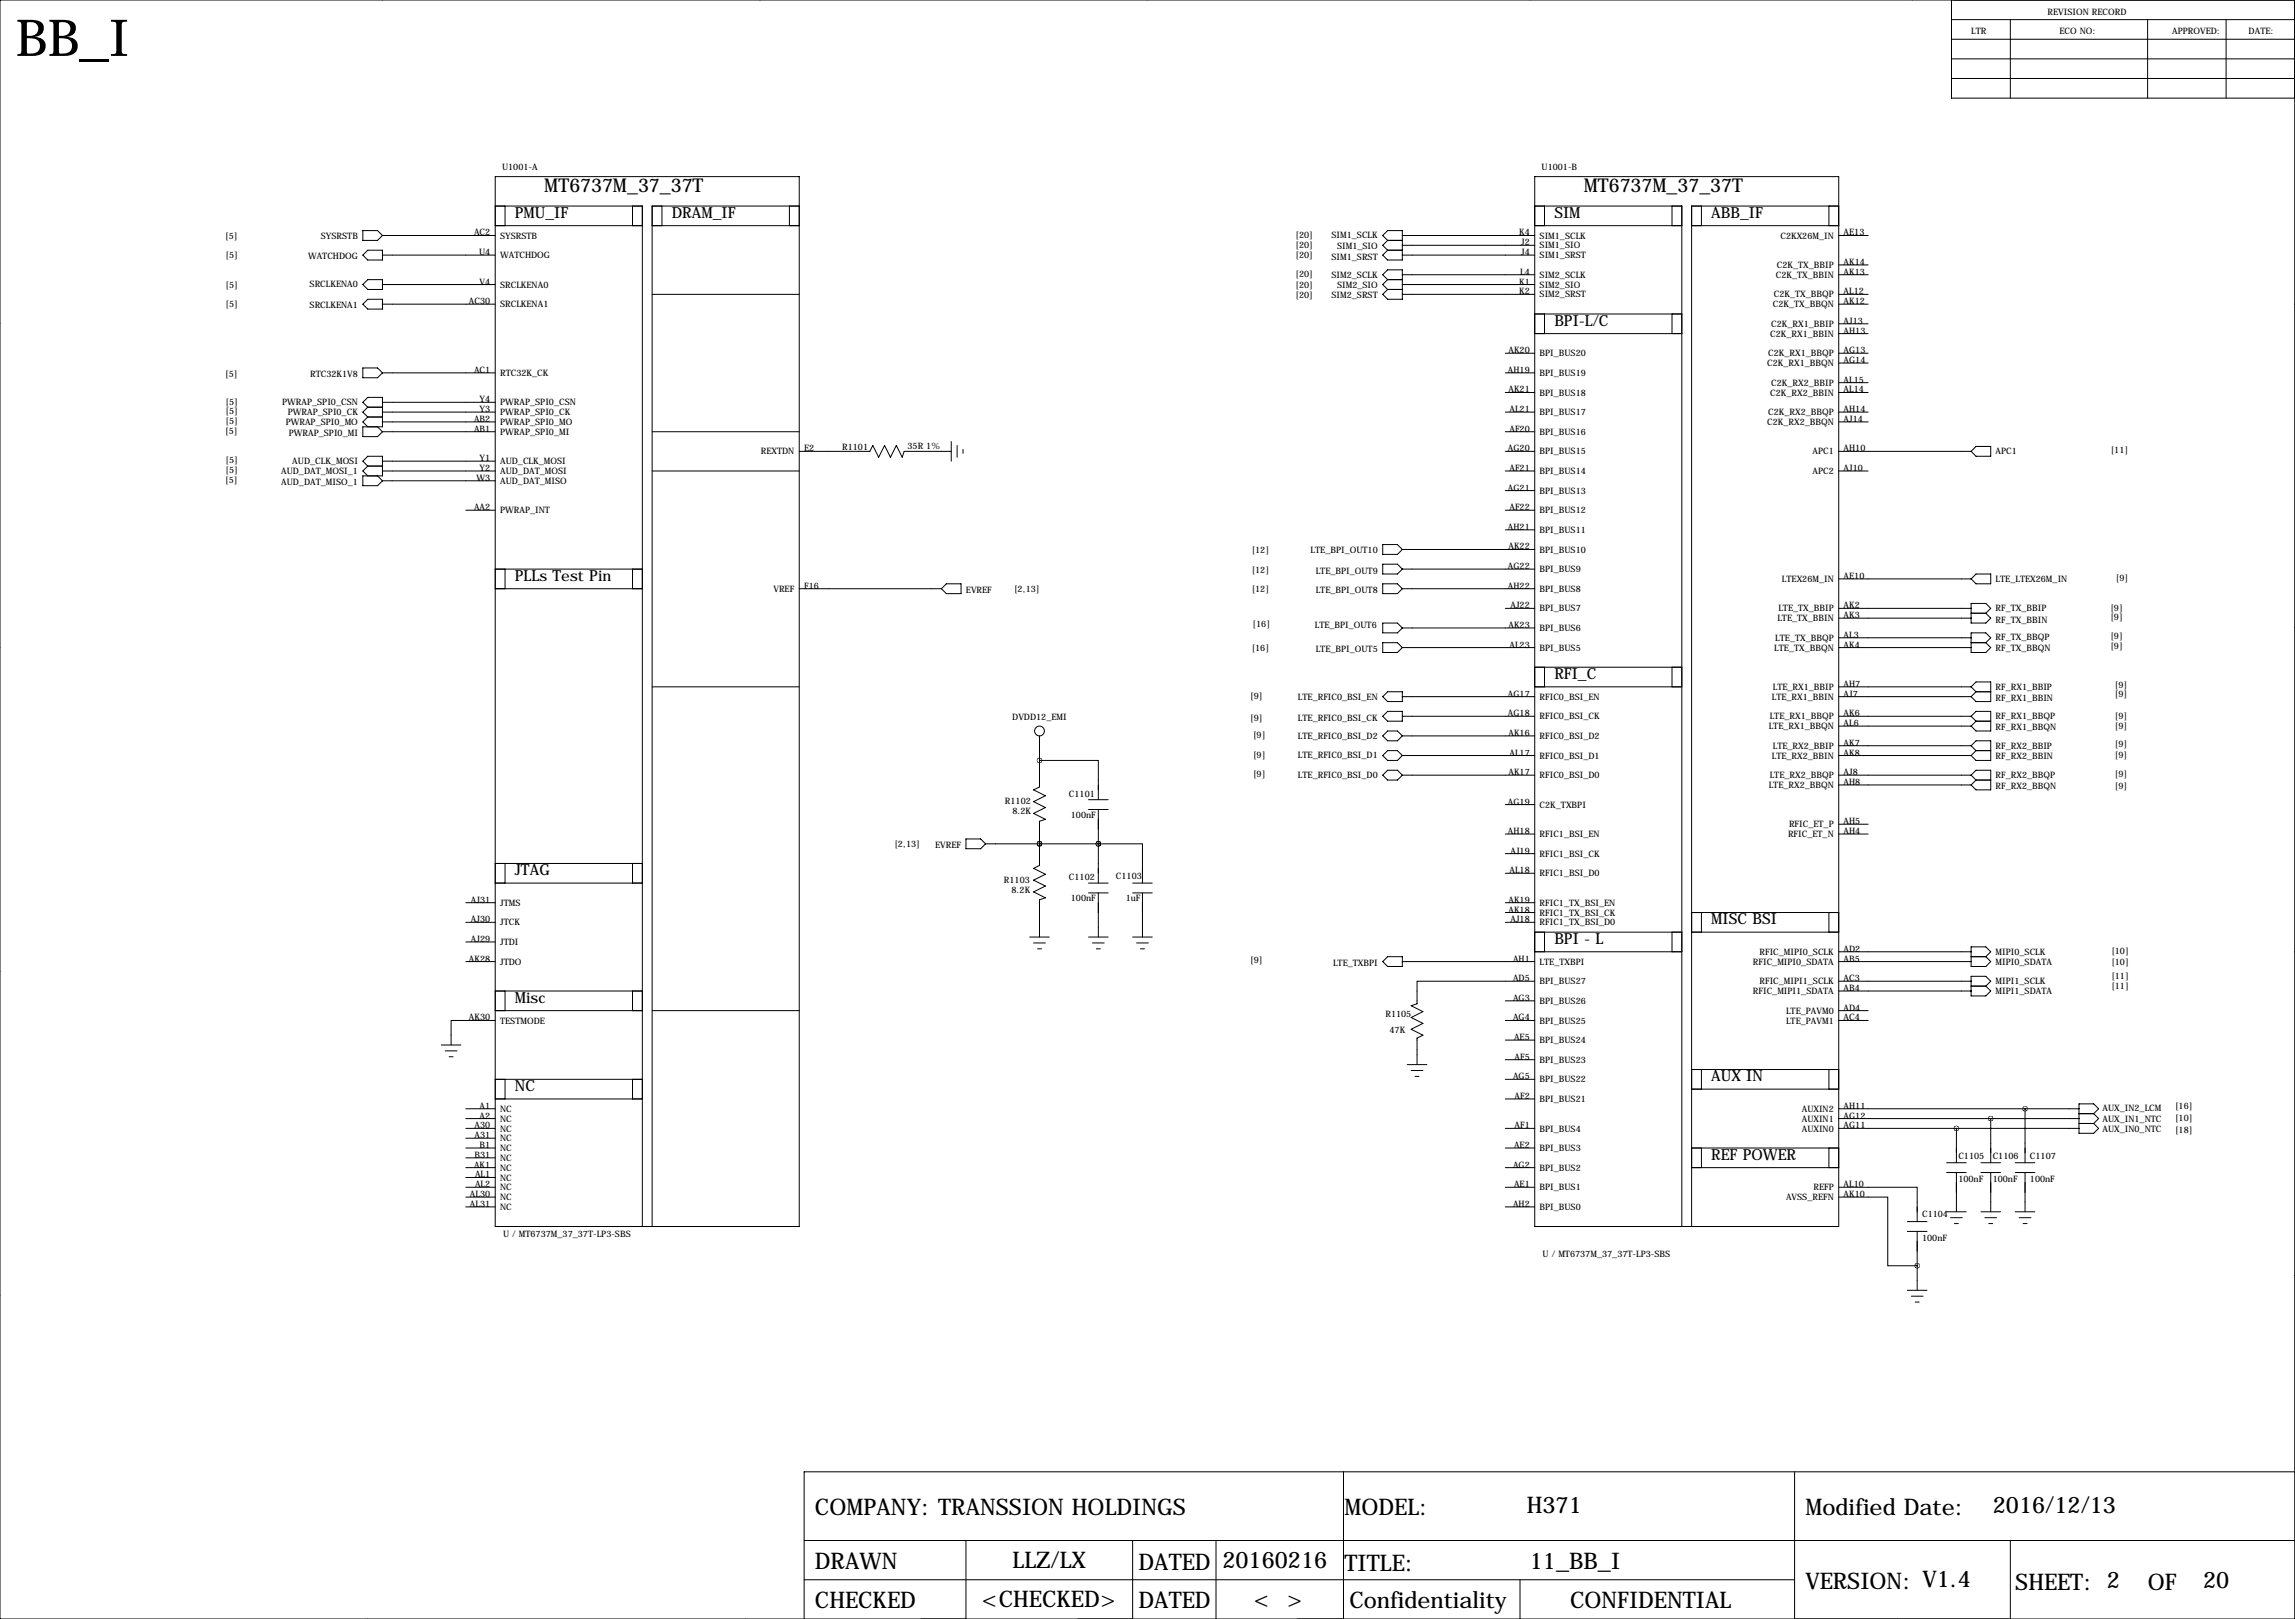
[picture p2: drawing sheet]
<svg xmlns="http://www.w3.org/2000/svg" width="594mm" height="419mm" viewBox="0 0 594 419" stroke-linecap="round" stroke-linejoin="round" font-family="sans-serif">
<defs><g id="words">
<text font-size="13.2" x="4.1" y="14.5">BB_I</text>
<g font-size="5.9">
<text x="211.1" y="392.2">COMPANY: TRANSSION HOLDINGS</text>
<text x="348.2" y="392.2">MODEL:</text>
<text x="395.5" y="391.7">H371</text>
<text x="467.6" y="392.2">Modified Date:</text>
<text x="516.2" y="391.7">2016/12/13</text>
<text x="211.1" y="406.1">DRAWN</text>
<text x="262.3" y="405.9">LLZ/LX</text>
<text x="294.9" y="406.4">DATED</text>
<text x="316.6" y="405.9">20160216</text>
<text x="348.2" y="406.7">TITLE:</text>
<text x="396.2" y="406.1">11_BB_I</text>
<text x="467.6" y="411.2">VERSION: V1.4</text>
<text x="522" y="411.5">SHEET: 2</text>
<text x="556.3" y="411.5">OF</text>
<text x="570.6" y="411">20</text>
<text x="211.1" y="416.3">CHECKED</text>
<text x="254.3" y="416.1">&lt;CHECKED&gt;</text>
<text x="294.9" y="416.3">DATED</text>
<text x="324.8" y="416.1">&lt; &gt;</text>
<text x="349.5" y="416.3">Confidentiality</text>
<text x="406.7" y="416.3">CONFIDENTIAL</text>
</g>
<g font-size="4.9">
<text x="141" y="49.8">MT6737M_37_37T</text>
<text x="410.2" y="49.8">MT6737M_37_37T</text>
</g>
<g font-size="4">
<text x="133.3" y="56.4">PMU_IF</text>
<text x="174" y="56.4">DRAM_IF</text>
<text x="402.6" y="56.4">SIM</text>
<text x="443.2" y="56.4">ABB_IF</text>
<text x="402.6" y="84.3">BPI-L/C</text>
<text x="133.3" y="150.4">PLLs Test Pin</text>
<text x="402.6" y="175.8">RFI_C</text>
<text x="133.3" y="226.6">JTAG</text>
<text x="443.2" y="239.3">MISC BSI</text>
<text x="402.6" y="244.3">BPI - L</text>
<text x="133.3" y="259.6">Misc</text>
<text x="443.2" y="279.9">AUX IN</text>
<text x="133.3" y="282.4">NC</text>
<text x="443.2" y="300.2">REF POWER</text>
</g>
<g font-size="2.3">
<text x="530.4" y="3.8">REVISION RECORD</text>
<text x="510.5" y="8.9">LTR</text>
<text x="533.4" y="8.9">ECO NO:</text>
<text x="562.6" y="8.9">APPROVED:</text>
<text x="582.4" y="8.9">DATE:</text>
<text x="130" y="43.9">U1001-A</text>
<text x="399.3" y="43.9">U1001-B</text>
<text x="58.3" y="61.8">[5]</text>
<text x="83.1" y="62">SYSRSTB</text>
<text x="122.8" y="61">AC2</text>
<text x="129.5" y="61.8">SYSRSTB</text>
<text x="335.5" y="61.6">[20]</text>
<text x="335.5" y="64.1">[20]</text>
<text x="344.9" y="61.7">SIM1_SCLK</text>
<text x="346.3" y="64.5">SIM1_SIO</text>
<text x="393.5" y="61">K4</text>
<text x="394" y="63.5">J2</text>
<text x="398.8" y="61.8">SIM1_SCLK</text>
<text x="398.8" y="64.3">SIM1_SIO</text>
<text x="461.1" y="61.8">C2KX26M_IN</text>
<text x="477.5" y="61">AE13</text>
<text x="58.4" y="66.9">[5]</text>
<text x="79.8" y="67.1">WATCHDOG</text>
<text x="124.1" y="66">U4</text>
<text x="129.5" y="66.8">WATCHDOG</text>
<text x="335.5" y="66.9">[20]</text>
<text x="335.5" y="71.7">[20]</text>
<text x="344.9" y="67.3">SIM1_SRST</text>
<text x="344.9" y="71.9">SIM2_SCLK</text>
<text x="393.7" y="71.1">L4</text>
<text x="394" y="66">J4</text>
<text x="398.8" y="66.8">SIM1_SRST</text>
<text x="398.8" y="71.9">SIM2_SCLK</text>
<text x="460" y="71.9">C2K_TX_BBIN</text>
<text x="460.2" y="69.4">C2K_TX_BBIP</text>
<text x="477.5" y="68.6">AK14</text>
<text x="477.5" y="71.1">AK13</text>
<text x="58.4" y="74.5">[5]</text>
<text x="80.2" y="74.4">SRCLKENA0</text>
<text x="124.2" y="73.7">V4</text>
<text x="129.5" y="74.5">SRCLKENA0</text>
<text x="335.5" y="74.5">[20]</text>
<text x="335.5" y="77.1">[20]</text>
<text x="344.9" y="77.2">SIM2_SRST</text>
<text x="346.3" y="74.7">SIM2_SIO</text>
<text x="393.5" y="73.7">K1</text>
<text x="393.5" y="76.2">K2</text>
<text x="398.8" y="74.5">SIM2_SIO</text>
<text x="398.8" y="77">SIM2_SRST</text>
<text x="459.4" y="77">C2K_TX_BBQP</text>
<text x="477.5" y="76.2">AL12</text>
<text x="58.4" y="79.6">[5]</text>
<text x="80.2" y="79.8">SRCLKENA1</text>
<text x="121.5" y="78.7">AC30</text>
<text x="129.5" y="79.5">SRCLKENA1</text>
<text x="459.2" y="79.5">C2K_TX_BBQN</text>
<text x="477.5" y="78.7">AK12</text>
<text x="477.5" y="83.8">AJ13</text>
<text x="458.5" y="87.2">C2K_RX1_BBIN</text>
<text x="458.8" y="84.6">C2K_RX1_BBIP</text>
<text x="477.5" y="86.4">AH13</text>
<text x="390.7" y="91.4">AK20</text>
<text x="398.8" y="92.2">BPI_BUS20</text>
<text x="457.7" y="94.8">C2K_RX1_BBQN</text>
<text x="458" y="92.2">C2K_RX1_BBQP</text>
<text x="477.5" y="91.4">AG13</text>
<text x="477.5" y="94">AG14</text>
<text x="58.3" y="97.6">[5]</text>
<text x="80.3" y="97.5">RTC32K1V8</text>
<text x="122.8" y="96.5">AC1</text>
<text x="129.5" y="97.3">RTC32K_CK</text>
<text x="390.6" y="96.5">AH19</text>
<text x="390.7" y="101.6">AK21</text>
<text x="398.8" y="97.3">BPI_BUS19</text>
<text x="458.8" y="99.9">C2K_RX2_BBIP</text>
<text x="477.5" y="99.1">AL15</text>
<text x="477.5" y="101.6">AL14</text>
<text x="58.4" y="104.7">[5]</text>
<text x="58.4" y="107.3">[5]</text>
<text x="73.1" y="104.9">PWRAP_SPI0_CSN</text>
<text x="74.5" y="107.4">PWRAP_SPI0_CK</text>
<text x="124.2" y="104.1">Y4</text>
<text x="124.2" y="106.7">Y3</text>
<text x="129.5" y="104.9">PWRAP_SPI0_CSN</text>
<text x="129.5" y="107.5">PWRAP_SPI0_CK</text>
<text x="391" y="106.7">AL21</text>
<text x="398.8" y="102.4">BPI_BUS18</text>
<text x="398.8" y="107.5">BPI_BUS17</text>
<text x="458" y="107.5">C2K_RX2_BBQP</text>
<text x="458.5" y="102.4">C2K_RX2_BBIN</text>
<text x="477.5" y="106.7">AH14</text>
<text x="58.3" y="112.4">[5]</text>
<text x="58.4" y="109.8">[5]</text>
<text x="74" y="110">PWRAP_SPI0_MO</text>
<text x="74.8" y="112.8">PWRAP_SPI0_MI</text>
<text x="122.8" y="109.2">AB2</text>
<text x="122.8" y="111.8">AB1</text>
<text x="129.5" y="110">PWRAP_SPI0_MO</text>
<text x="129.5" y="112.6">PWRAP_SPI0_MI</text>
<text x="391" y="111.8">AF20</text>
<text x="398.8" y="112.6">BPI_BUS16</text>
<text x="457.7" y="110">C2K_RX2_BBQN</text>
<text x="477.5" y="109.2">AJ14</text>
<text x="58.4" y="120">[5]</text>
<text x="124.2" y="119.4">Y1</text>
<text x="197" y="117.6">REXTDN</text>
<text x="208.3" y="116.8">E2</text>
<text x="218.1" y="116.6">R1101</text>
<text x="235.1" y="116.2">35R 1%</text>
<text x="390.6" y="116.8">AG20</text>
<text x="398.8" y="117.6">BPI_BUS15</text>
<text x="469.4" y="117.6">APC1</text>
<text x="477.5" y="116.8">AH10</text>
<text x="516.9" y="117.6">APC1</text>
<text x="546.7" y="117.2">[11]</text>
<text x="58.3" y="125.1">[5]</text>
<text x="58.4" y="122.5">[5]</text>
<text x="72.8" y="122.7">AUD_DAT_MOSI_1</text>
<text x="72.8" y="125.5">AUD_DAT_MISO_1</text>
<text x="75.7" y="120.1">AUD_CLK_MOSI</text>
<text x="123.4" y="124.5">W3</text>
<text x="124.2" y="121.9">Y2</text>
<text x="129.5" y="120.2">AUD_CLK_MOSI</text>
<text x="129.5" y="122.7">AUD_DAT_MOSI</text>
<text x="129.5" y="125.3">AUD_DAT_MISO</text>
<text x="391" y="121.9">AF21</text>
<text x="398.8" y="122.7">BPI_BUS14</text>
<text x="469.4" y="122.7">APC2</text>
<text x="477.5" y="121.9">AJ10</text>
<text x="390.6" y="127">AG21</text>
<text x="398.8" y="127.8">BPI_BUS13</text>
<text x="122.8" y="132.1">AA2</text>
<text x="129.5" y="132.9">PWRAP_INT</text>
<text x="390.6" y="137.2">AH21</text>
<text x="391" y="132.1">AF22</text>
<text x="398.8" y="132.9">BPI_BUS12</text>
<text x="398.8" y="138">BPI_BUS11</text>
<text x="324.2" y="143.1">[12]</text>
<text x="339.5" y="143.3">LTE_BPI_OUT10</text>
<text x="390.7" y="142.2">AK22</text>
<text x="398.8" y="143">BPI_BUS10</text>
<text x="324.2" y="148.4">[12]</text>
<text x="340.8" y="148.6">LTE_BPI_OUT9</text>
<text x="390.6" y="147.3">AG22</text>
<text x="398.8" y="148.1">BPI_BUS9</text>
<text x="477.5" y="149.9">AE10</text>
<text x="200.3" y="153.2">VREF</text>
<text x="208.3" y="152.4">F16</text>
<text x="250.2" y="153.4">EVREF</text>
<text x="262.7" y="153.3">[2,13]</text>
<text x="324.2" y="153.3">[12]</text>
<text x="340.8" y="153.4">LTE_BPI_OUT8</text>
<text x="390.6" y="152.4">AH22</text>
<text x="398.8" y="153.2">BPI_BUS8</text>
<text x="461.5" y="150.7">LTEX26M_IN</text>
<text x="516.9" y="150.6">LTE_LTEX26M_IN</text>
<text x="548" y="150.5">[9]</text>
<text x="391.2" y="157.5">AJ22</text>
<text x="398.8" y="158.3">BPI_BUS7</text>
<text x="460.4" y="160.8">LTE_TX_BBIN</text>
<text x="460.6" y="158.3">LTE_TX_BBIP</text>
<text x="477.5" y="157.5">AK2</text>
<text x="477.5" y="160">AK3</text>
<text x="516.9" y="158.2">RF_TX_BBIP</text>
<text x="516.9" y="161.3">RF_TX_BBIN</text>
<text x="546.6" y="158.1">[9]</text>
<text x="546.6" y="160.6">[9]</text>
<text x="324.5" y="162.4">[16]</text>
<text x="340.5" y="162.6">LTE_BPI_OUT6</text>
<text x="390.7" y="162.6">AK23</text>
<text x="391" y="167.6">AL23</text>
<text x="398.8" y="163.4">BPI_BUS6</text>
<text x="459.8" y="165.9">LTE_TX_BBQP</text>
<text x="477.5" y="165.1">AL3</text>
<text x="477.5" y="167.6">AK4</text>
<text x="516.9" y="165.6">RF_TX_BBQP</text>
<text x="546.6" y="165.4">[9]</text>
<text x="546.6" y="168">[9]</text>
<text x="324.2" y="168.5">[16]</text>
<text x="340.8" y="168.7">LTE_BPI_OUT5</text>
<text x="398.8" y="168.4">BPI_BUS5</text>
<text x="459.6" y="168.4">LTE_TX_BBQN</text>
<text x="516.9" y="168.4">RF_TX_BBQN</text>
<text x="459.2" y="178.6">LTE_RX1_BBIP</text>
<text x="477.5" y="177.8">AH7</text>
<text x="516.9" y="178.6">RF_RX1_BBIP</text>
<text x="547.8" y="178.1">[9]</text>
<text x="323.9" y="180.9">[9]</text>
<text x="336.2" y="181.1">LTE_RFIC0_BSI_EN</text>
<text x="390.6" y="185.4">AG18</text>
<text x="390.6" y="180.3">AG17</text>
<text x="398.8" y="181.1">RFIC0_BSI_EN</text>
<text x="458.9" y="181.1">LTE_RX1_BBIN</text>
<text x="477.5" y="180.3">AJ7</text>
<text x="477.5" y="185.4">AK6</text>
<text x="516.9" y="181.4">RF_RX1_BBIN</text>
<text x="547.8" y="180.4">[9]</text>
<text x="262.2" y="186.4">DVDD12_EMI</text>
<text x="323.9" y="186.5">[9]</text>
<text x="324.6" y="191.1">[9]</text>
<text x="336.2" y="191.3">LTE_RFIC0_BSI_D2</text>
<text x="336.2" y="186.7">LTE_RFIC0_BSI_CK</text>
<text x="390.7" y="190.5">AK16</text>
<text x="398.8" y="186.2">RFIC0_BSI_CK</text>
<text x="398.8" y="191.3">RFIC0_BSI_D2</text>
<text x="458.1" y="188.8">LTE_RX1_BBQN</text>
<text x="458.4" y="186.2">LTE_RX1_BBQP</text>
<text x="477.5" y="188">AL6</text>
<text x="516.9" y="186.2">RF_RX1_BBQP</text>
<text x="516.9" y="189">RF_RX1_BBQN</text>
<text x="547.8" y="186">[9]</text>
<text x="547.8" y="188.8">[9]</text>
<text x="324.6" y="196.2">[9]</text>
<text x="336.2" y="196.3">LTE_RFIC0_BSI_D1</text>
<text x="391" y="195.6">AL17</text>
<text x="398.8" y="196.4">RFIC0_BSI_D1</text>
<text x="458.9" y="196.4">LTE_RX2_BBIN</text>
<text x="459.2" y="193.8">LTE_RX2_BBIP</text>
<text x="477.5" y="193">AK7</text>
<text x="477.5" y="195.6">AK8</text>
<text x="516.9" y="193.8">RF_RX2_BBIP</text>
<text x="516.9" y="196.6">RF_RX2_BBIN</text>
<text x="547.8" y="193.4">[9]</text>
<text x="547.8" y="196.2">[9]</text>
<text x="324.6" y="201.3">[9]</text>
<text x="336.2" y="201.4">LTE_RFIC0_BSI_D0</text>
<text x="390.7" y="200.7">AK17</text>
<text x="398.8" y="201.5">RFIC0_BSI_D0</text>
<text x="458.4" y="201.5">LTE_RX2_BBQP</text>
<text x="477.5" y="200.7">AJ8</text>
<text x="477.5" y="203.2">AH8</text>
<text x="516.9" y="201.4">RF_RX2_BBQP</text>
<text x="547.8" y="201.3">[9]</text>
<text x="260.3" y="208">R1102</text>
<text x="276.9" y="206.2">C1101</text>
<text x="390.6" y="208.3">AG19</text>
<text x="398.8" y="209.1">C2K_TXBPI</text>
<text x="458.1" y="204">LTE_RX2_BBQN</text>
<text x="516.9" y="204.2">RF_RX2_BBQN</text>
<text x="547.8" y="204.3">[9]</text>
<text x="262.2" y="210.7">8.2K</text>
<text x="277.4" y="211.7">100nF</text>
<text x="390.6" y="215.9">AH18</text>
<text x="463.4" y="214.2">RFIC_ET_P</text>
<text x="477.5" y="215.9">AH4</text>
<text x="477.5" y="213.4">AH5</text>
<text x="231.7" y="219.3">[2,13]</text>
<text x="242.2" y="219.5">EVREF</text>
<text x="391.2" y="221">AJ19</text>
<text x="398.8" y="216.7">RFIC1_BSI_EN</text>
<text x="398.8" y="221.8">RFIC1_BSI_CK</text>
<text x="463.1" y="216.7">RFIC_ET_N</text>
<text x="276.9" y="227.8">C1102</text>
<text x="289.1" y="227.6">C1103</text>
<text x="391" y="226.1">AL18</text>
<text x="398.8" y="226.9">RFIC1_BSI_D0</text>
<text x="122" y="233.7">AJ31</text>
<text x="260" y="228.6">R1103</text>
<text x="262" y="231.2">8.2K</text>
<text x="277.4" y="233.3">100nF</text>
<text x="291.6" y="233.3">1uF</text>
<text x="390.7" y="233.7">AK19</text>
<text x="122" y="238.8">AJ30</text>
<text x="129.5" y="234.5">JTMS</text>
<text x="129.5" y="239.6">JTCK</text>
<text x="390.7" y="236.2">AK18</text>
<text x="391.2" y="238.8">AJ18</text>
<text x="398.8" y="234.5">RFIC1_TX_BSI_EN</text>
<text x="398.8" y="237">RFIC1_TX_BSI_CK</text>
<text x="398.8" y="239.6">RFIC1_TX_BSI_D0</text>
<text x="122" y="243.8">AJ29</text>
<text x="129.5" y="244.6">JTDI</text>
<text x="121.5" y="248.9">AK28</text>
<text x="129.5" y="249.7">JTDO</text>
<text x="323.9" y="249.3">[9]</text>
<text x="345.3" y="249.9">LTE_TXBPI</text>
<text x="391.9" y="248.9">AH1</text>
<text x="398.8" y="249.7">LTE_TXBPI</text>
<text x="454" y="249.7">RFIC_MIPI0_SDATA</text>
<text x="455.7" y="247.2">RFIC_MIPI0_SCLK</text>
<text x="477.5" y="246.4">AD2</text>
<text x="477.5" y="248.9">AB5</text>
<text x="516.9" y="247.1">MIPI0_SCLK</text>
<text x="516.9" y="249.7">MIPI0_SDATA</text>
<text x="546.9" y="247">[10]</text>
<text x="546.9" y="249.8">[10]</text>
<text x="391.9" y="254">AD5</text>
<text x="398.8" y="254.8">BPI_BUS27</text>
<text x="454" y="257.3">RFIC_MIPI1_SDATA</text>
<text x="455.7" y="254.8">RFIC_MIPI1_SCLK</text>
<text x="477.5" y="254">AC3</text>
<text x="477.5" y="256.5">AB4</text>
<text x="516.9" y="254.8">MIPI1_SCLK</text>
<text x="516.9" y="257.3">MIPI1_SDATA</text>
<text x="546.9" y="253.3">[11]</text>
<text x="546.9" y="256.1">[11]</text>
<text x="358.8" y="263.2">R1105</text>
<text x="391.9" y="259.1">AG3</text>
<text x="398.8" y="259.9">BPI_BUS26</text>
<text x="462.6" y="262.4">LTE_PAVM0</text>
<text x="477.5" y="261.6">AD4</text>
<text x="121.5" y="264.2">AK30</text>
<text x="129.5" y="265">TESTMODE</text>
<text x="359.9" y="267.5">47K</text>
<text x="391.9" y="264.2">AG4</text>
<text x="392.2" y="269.2">AE5</text>
<text x="398.8" y="265">BPI_BUS25</text>
<text x="462.6" y="265">LTE_PAVM1</text>
<text x="477.5" y="264.2">AC4</text>
<text x="392.3" y="274.3">AF5</text>
<text x="398.8" y="270">BPI_BUS24</text>
<text x="398.8" y="275.1">BPI_BUS23</text>
<text x="391.9" y="279.4">AG5</text>
<text x="398.8" y="280.2">BPI_BUS22</text>
<text x="124.2" y="287">A1</text>
<text x="129.5" y="287.8">NC</text>
<text x="392.3" y="284.5">AF2</text>
<text x="398.8" y="285.3">BPI_BUS21</text>
<text x="466.7" y="287.8">AUXIN2</text>
<text x="477.5" y="287">AH11</text>
<text x="544.6" y="287.5">AUX_IN2_LCM</text>
<text x="563.4" y="287.1">[16]</text>
<text x="122.9" y="292.1">A30</text>
<text x="124.2" y="289.6">A2</text>
<text x="129.5" y="292.9">NC</text>
<text x="129.5" y="290.4">NC</text>
<text x="392.3" y="292.1">AF1</text>
<text x="398.8" y="292.9">BPI_BUS4</text>
<text x="466.7" y="290.4">AUXIN1</text>
<text x="466.7" y="292.9">AUXIN0</text>
<text x="477.5" y="289.6">AG12</text>
<text x="477.5" y="292.1">AG11</text>
<text x="544.6" y="293.1">AUX_IN0_NTC</text>
<text x="544.6" y="290.3">AUX_IN1_NTC</text>
<text x="563.4" y="293.2">[18]</text>
<text x="563.4" y="290.2">[10]</text>
<text x="122.9" y="294.6">A31</text>
<text x="122.9" y="299.7">B31</text>
<text x="124.2" y="297.2">B1</text>
<text x="129.5" y="295.4">NC</text>
<text x="129.5" y="298">NC</text>
<text x="392.2" y="297.2">AE2</text>
<text x="398.8" y="298">BPI_BUS3</text>
<text x="507.2" y="300">C1105</text>
<text x="516.1" y="300">C1106</text>
<text x="525.8" y="300">C1107</text>
<text x="122.8" y="302.3">AK1</text>
<text x="123" y="304.8">AL1</text>
<text x="129.5" y="300.5">NC</text>
<text x="129.5" y="303.1">NC</text>
<text x="129.5" y="305.6">NC</text>
<text x="391.9" y="302.3">AG2</text>
<text x="398.8" y="303.1">BPI_BUS2</text>
<text x="507.2" y="305.9">100nF</text>
<text x="516.1" y="305.9">100nF</text>
<text x="525.8" y="305.9">100nF</text>
<text x="121.7" y="309.9">AL30</text>
<text x="123" y="307.3">AL2</text>
<text x="129.5" y="308.1">NC</text>
<text x="129.5" y="310.7">NC</text>
<text x="392.2" y="307.3">AE1</text>
<text x="398.8" y="308.1">BPI_BUS1</text>
<text x="462.6" y="310.7">AVSS_REFN</text>
<text x="469.7" y="308.1">REFP</text>
<text x="477.5" y="309.9">AK10</text>
<text x="477.5" y="307.3">AL10</text>
<text x="121.7" y="312.4">AL31</text>
<text x="129.5" y="313.2">NC</text>
<text x="391.9" y="312.4">AH2</text>
<text x="398.8" y="313.2">BPI_BUS0</text>
<text x="497.8" y="315">C1104</text>
<text x="130.3" y="320.3">U / MT6737M_37_37T-LP3-SBS</text>
<text x="497.8" y="321.1">100nF</text>
<text x="399.5" y="325.4">U / MT6737M_37_37T-LP3-SBS</text>
</g>
</g></defs>
<g fill="none" stroke="#000" stroke-width=".26">
<path d="M99.1 -.1v.1M196.8 -.1v.1M297.2 -.1v.1M396.2 -.1v.1M495.3 -.1v.1M0 0h594.4v419.1h-594.4zM505.5 5.1h88.9M505.5 10.2h88.9M505.5 0v25.4h88.9M505.5 15.2h88.9M520.7 5.1v20.3M556.3 5.1v20.3"/>
<path d="M576.6 5.1v20.3M505.5 20.3h88.9M94 59.7h3.8l1.3 1.3-1.3 1.2h-3.8zM128.3 53.3h38.1v264.2M128.3 45.7h78.7v271.8h-78.7zM128.3 58.4h38.1M130.8 53.3v5.1M163.8 53.3v5.1M168.9 58.4h38.1M171.4 53.3v5.1M204.5 53.3v5.1M207 53.3h-38.1v264.2"/>
<path d="M397.5 53.3h38.1v264.2M397.5 58.4h38.1M397.5 45.7h78.7v271.8h-78.7zM400 53.3v5.1M433.1 53.3v5.1M438.1 58.4h38.1M440.7 53.3v5.1M473.7 53.3v5.1M476.2 53.3h-38.1v264.2M94 73.7l1.2-1.3h3.9v2.5h-3.9zM95.2 64.8h3.9v2.5h-3.9l-1.2-1.3zM95.2 77.5h3.9v2.5h-3.9l-1.2-1.3z"/>
<path d="M99.1 78.7h29.2M99.1 61h29.2M99.1 66h29.2M99.1 73.7h29.2M168.9 76.2h38.1M359.4 62.2h3.8M359.4 62.2l-1.3-1.2 1.3-1.3h3.8v7.6h-3.8l-1.3-1.3 1.3-1.2M359.4 64.8h3.8M359.4 72.4h3.8M359.4 74.9h3.8M359.4 72.4l-1.3-1.3 1.3-1.2h3.8v7.6h-3.8l-1.3-1.3 1.3-1.3M359.4 62.2l-1.3 1.3 1.3 1.3"/>
<path d="M359.4 72.4l-1.3 1.3 1.3 1.2M363.2 76.2h34.3M363.2 61h34.3M363.2 66h34.3M363.2 73.7h34.3M363.2 63.5h34.3M363.2 71.1h34.3M476.2 78.7h7.7M476.2 76.2h7.7M476.2 61h7.7M476.2 71.1h7.7M476.2 68.6h7.7"/>
<path d="M594.4 78.7h.1M0 83.8h.1M94 95.2h3.8l1.3 1.3-1.3 1.3h-3.8zM99.1 96.5h29.2M389.9 96.5h7.6M389.9 91.4h7.6M397.5 86.4h38.1M397.5 81.3h38.1M400 81.3v5.1M433.1 81.3v5.1M476.2 83.8h7.7M476.2 86.4h7.7"/>
<path d="M476.2 91.4h7.7M476.2 94h7.7M476.2 99.1h7.7M95.2 105.4l-1.2-1.3 1.2-1.2h3.9v7.6h-5.1v2.5h3.8l1.3-1.2M95.2 105.4h3.9M95.2 105.4l-1.2 1.3 1.2 1.2M95.2 107.9h3.9M95.2 107.9l-1.2 1.3 1.2 1.3M97.8 110.5l1.3 1.3M99.1 111.8h29.2M99.1 104.1h29.2M99.1 106.7h29.2"/>
<path d="M99.1 109.2h29.2M99.1 119.4h29.2M168.9 111.8h38.1M207 116.8h18.3l.8-1.5 1.5 3.1 1.5-3.1 1.5 3.1 1.6-3.1 1.5 3.1 .5-1.6h12.2M246.4 114.3v5.1M247.9 115.3v3.1M249.4 116.3v1M389.9 116.8h7.6M389.9 111.8h7.6M389.9 106.7h7.6M389.9 101.6h7.6M476.2 116.8h34.3"/>
<path d="M476.2 106.7h7.7M476.2 109.2h7.7M476.2 101.6h7.7M510.5 116.8l1.3-1.2h3.8v2.5h-3.8zM95.2 120.6l-1.2-1.2 1.2-1.3h3.9v5.1h-5.1v2.5h3.8l1.3-1.2M95.2 120.6h3.9M95.2 120.6l-1.2 1.3 1.2 1.3M97.8 123.2l1.3 1.3M99.1 121.9h29.2M99.1 124.5h29.2M120.6 132.1h7.7M168.9 121.9h38.1"/>
<path d="M389.9 121.9h7.6M389.9 132.1h7.6M389.9 127h7.6M389.9 137.2h7.6M476.2 121.9h7.7M128.3 147.3h38.1M128.3 152.4h38.1M130.8 147.3v5.1M163.8 147.3v5.1M207 152.4h36.8M245.1 151.1h3.8v2.6h-3.8l-1.3-1.3zM358.1 151.1h3.8l1.3 1.3-1.3 1.3h-3.8z"/>
<path d="M358.1 146.1h3.8l1.3 1.2-1.3 1.3h-3.8zM358.1 141h3.8l1.3 1.2-1.3 1.3h-3.8zM363.2 147.3h34.3M363.2 152.4h34.3M363.2 142.2h34.3M389.9 157.5h7.6M476.2 157.5h34.3M476.2 149.9h34.3M510.5 149.9l1.3-1.3h3.8v2.5h-3.8zM510.5 156.2h3.8l1.3 1.3-1.3 1.3 1.3 1.2-1.3 1.3h-3.8zM510.5 158.8h3.8M0 167.6h.1"/>
<path d="M168.9 177.8h38.1M358.1 161.3h3.8l1.3 1.3-1.3 1.2h-3.8zM358.1 166.4h3.8l1.3 1.2-1.3 1.3h-3.8zM359.4 179.1h3.8v2.5h-3.8l-1.3-1.3zM363.2 162.6h34.3M363.2 167.6h34.3M397.5 177.8h38.1M397.5 172.7h38.1M400 172.7v5.1M433.1 172.7v5.1M476.2 167.6h34.3M476.2 177.8h34.3"/>
<path d="M476.2 160h34.3M476.2 165.1h34.3M510.5 177.8l1.3-1.3h3.8v5.1h-3.8l-1.3-1.3M510.5 163.8h3.8l1.3 1.3-1.3 1.3 1.3 1.2-1.3 1.3h-3.8zM510.5 166.4h3.8M510.5 177.8l1.3 1.3M511.8 179.1h3.8M511.8 179.1l-1.3 1.2M594.4 162.6h.1M269.2 196.8h15.3v10.2M269.2 190.5v13.2l-1.5 .8 3.1 1.5-3.1 1.5 3.1 1.5-3.1 1.6 3.1 1.5-1.6 .5v11.4l-1.5 .8 3.1 1.5-3.1 1.5 3.1 1.6-3.1 1.5 3.1 1.5-1.6 .5v9.7M358.1 190.5l1.3-1.3h2.5l1.3 1.3-1.3 1.3h-2.5z"/>
<path d="M359.4 184.1h3.8v2.6h-3.8l-1.3-1.3zM359.4 194.3h2.5l1.3 1.3-1.3 1.2h-2.5l-1.3-1.2zM363.2 185.4h34.3M363.2 190.5h34.3M363.2 195.6h34.3M363.2 180.3h34.3M476.2 185.4h34.3M476.2 195.6h34.3M476.2 180.3h34.3M476.2 188h34.3M476.2 193h34.3M510.5 185.4l1.3-1.3h3.8v5.1h-3.8l-1.3-1.2"/>
<path d="M510.5 193l1.3-1.2h3.8v5h-3.8l-1.3-1.2M510.5 185.4l1.3 1.3M510.5 193l1.3 1.3M511.8 194.3h3.8M511.8 186.7h3.8M511.8 194.3l-1.3 1.3M511.8 186.7l-1.3 1.3M250.2 217.2h3.8l1.3 1.2-1.3 1.3h-3.8zM255.3 218.4h29.2M269.2 218.4h.1M281.9 207h5.1M281.9 209.5h5.1"/>
<path d="M284.5 218.4h11.4v10.2M284.5 218.4h.1M284.5 209.5v19.1M358.1 200.7l1.3-1.3h2.5l1.3 1.3-1.3 1.2h-2.5zM363.2 200.7h34.3M389.9 208.3h7.6M389.9 215.9h7.6M476.2 200.7h34.3M476.2 215.9h7.7M476.2 203.2h34.3M476.2 213.4h7.7M510.5 200.7l1.3-1.3h3.8v5.1h-3.8l-1.3-1.3"/>
<path d="M510.5 200.7l1.3 1.2M511.8 201.9h3.8M511.8 201.9l-1.3 1.3M120.6 233.7h7.7M120.6 238.8h7.7M128.3 228.6h38.1M128.3 223.5h38.1M130.8 223.5v5.1M163.8 223.5v5.1M281.9 228.6h5.1M281.9 231.1h5.1M284.5 231.1v11.5"/>
<path d="M293.4 228.6h5M293.4 231.1h5M295.9 231.1v11.5M389.9 233.7h7.6M389.9 238.8h7.6M389.9 236.2h7.6M389.9 221h7.6M389.9 226.1h7.6M438.1 236.2h38.1M440.7 236.2v5.1M473.7 236.2v5.1M0 251.5h.1"/>
<path d="M120.6 243.8h7.7M120.6 248.9h7.7M128.3 256.5h38.1M130.8 256.5v5.1M163.8 256.5v5.1M266.7 242.6h5.1M267.7 244.1h3.1M268.7 245.6h1M281.9 242.6h5.1M283 244.1h3M284 245.6h1M293.4 242.6h5"/>
<path d="M294.4 244.1h3M295.4 245.6h1M359.4 247.6h3.8v2.6h-3.8l-1.3-1.3zM363.2 248.9h34.3M389.9 259.1h7.6M397.5 254h-30.5v5.8l-1.5 .6 3.1 1.5-3.1 1.5 3.1 1.5-3.1 1.5 3.1 1.6-1.6 .7v6.9M397.5 246.4h38.1M397.5 241.3h38.1M400 241.3v5.1M433.1 241.3v5.1M438.1 241.3h38.1M476.2 246.4h34.3"/>
<path d="M476.2 256.5h34.3M476.2 248.9h34.3M476.2 254h34.3M510.5 247.6h3.8M510.5 245.1h3.8l1.3 1.3-1.3 1.2 1.3 1.3-1.3 1.3h-3.8zM510.5 252.7h3.8l1.3 1.3-1.3 1.3 1.3 1.2-1.3 1.3h-3.8zM510.5 255.3h3.8M594.4 246.4h.1M114.3 270.5h5.1M115.3 272h3.1M116.3 273.6h1M128.3 264.2h-11.5v6.3"/>
<path d="M128.3 261.6h38.1M128.3 279.4h38.1M130.8 279.4v5.1M163.8 279.4v5.1M168.9 261.6h38.1M364.5 275.6h5.1M365.5 277.1h3.1M366.5 278.6h1M389.9 279.4h7.6M389.9 264.2h7.6M389.9 269.2h7.6M389.9 274.3h7.6"/>
<path d="M438.1 276.9h38.1M440.7 276.9v5M473.7 276.9v5M476.2 261.6h7.7M476.2 264.2h7.7M120.6 287h7.7M120.6 292.1h7.7M120.6 294.6h7.7M120.6 297.2h7.7M120.6 299.7h7.7M120.6 289.6h7.7M128.3 284.5h38.1"/>
<path d="M389.9 284.5h7.6M389.9 292.1h7.6M389.9 297.2h7.6M438.1 297.2h38.1M438.1 281.9h38.1M440.7 297.2v5.1M473.7 297.2v5.1M476.2 287h62.3M476.2 292.1h62.3M476.2 289.6h62.3M506.7 292.1v8.9M515.6 289.6v11.4"/>
<path d="M524.5 287v14M538.5 290.8h3.8M538.5 288.3h3.8M542.3 288.3l1.3-1.3-1.3-1.2h-3.8v7.6h3.8l1.3-1.3-1.3-1.3M542.3 288.3l1.3 1.3-1.3 1.2M120.6 302.3h7.7M120.6 304.8h7.7M120.6 307.3h7.7M120.6 309.9h7.7M120.6 312.4h7.7M389.9 302.3h7.6M389.9 307.3h7.6"/>
<path d="M389.9 312.4h7.6M438.1 302.3h38.1M476.2 307.3h20.4v8.9M476.2 309.9h12.7v17.8h7.7M494 316.2h5.1M494 318.8h5.1M496.6 318.8v15.2M504.2 301h5.1M504.2 303.5h5.1M504.2 313.7h5.1M505.2 315.2h3.1M506.2 316.7h1"/>
<path d="M506.7 303.5v10.2M513.1 301h5.1M513.1 303.5h5.1M513.1 313.7h5.1M514.1 315.2h3M515.1 316.7h1M515.6 303.5v10.2M522 301h5M522 303.5h5M522 313.7h5M523 315.2h3M524 316.7h1"/>
<path d="M524.5 303.5v10.2M0 335.3h.1M494 334h5.1M495 335.5h3.1M496.1 337.1h1M594.4 330.2h.1M208.3 398.8h386.1M250.2 398.8v20.3M293.4 398.8v20.3M315 398.8v20.3M348 381v38.1M464.8 381v38.1"/>
<path d="M520.7 398.8v20.3M594.4 381h-386.1v38.1M95.2 419.1h.1M193 419.1h.1M208.3 408.9h256.5M393.7 408.9v10.2M491.5 419.1h.1"/>
<circle cx="269.2" cy="189.2" r="1.27"/>
</g>
<path d="M284.4 218.4a.05 .05 0 0 0 .1 0 .05 .05 0 0 0-.1 0zM284.4 218.4a.05 .05 0 0 0 .1 0 .05 .05 0 0 0-.1 0zM269.2 218.4a.05 .05 0 0 0 .1 0 .05 .05 0 0 0-.1 0zM269.2 218.4a.05 .05 0 0 0 .1 0 .05 .05 0 0 0-.1 0zM269.2 196.8a.05 .05 0 0 0 .1 0 .05 .05 0 0 0-.1 0zM496.5 327.7a.05 .05 0 0 0 .1 0 .05 .05 0 0 0-.1 0zM515.6 289.6a.05 .05 0 0 0 .1 0 .05 .05 0 0 0-.1 0zM506.7 292.1a.05 .05 0 0 0 .1 0 .05 .05 0 0 0-.1 0zM524.5 287a.05 .05 0 0 0 .1 0 .05 .05 0 0 0-.1 0z" fill="#000" stroke="#000" stroke-width="1.3"/>
<use href="#words"/>
</svg>
